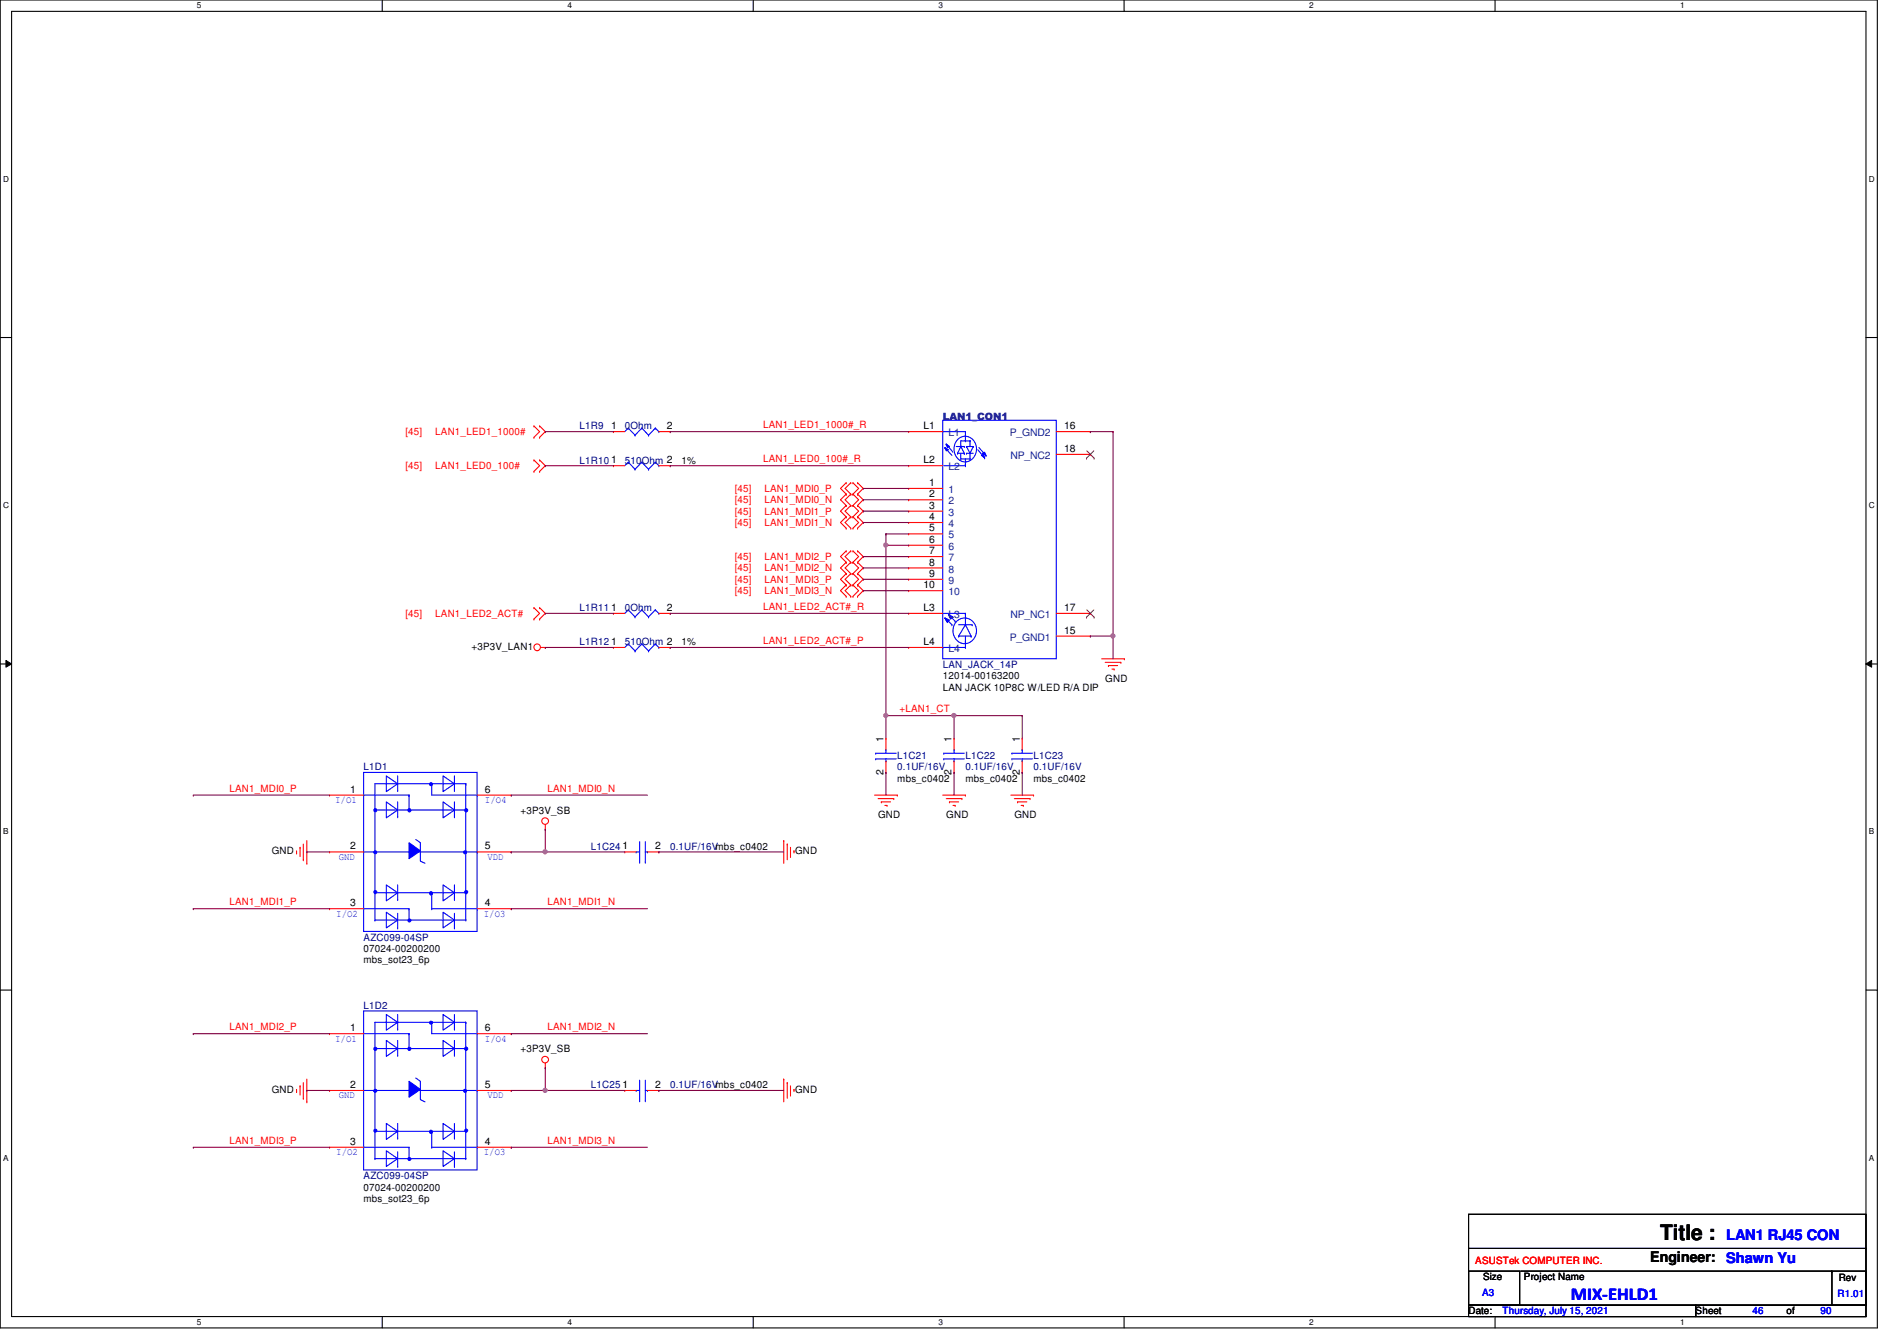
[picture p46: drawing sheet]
<svg xmlns="http://www.w3.org/2000/svg" width="297mm" height="210mm" viewBox="0 0 297 210" stroke-linecap="round" stroke-linejoin="round" font-family="sans-serif">
<defs><g id="words">
<text font-size="3.3" x="260" y="194.1">Title :</text>
<text font-size="2.8" fill="#00f" x="246" y="203.5">MIX-EHLD1</text>
<text font-size="2.3" x="258.4" y="197.5">Engineer:</text>
<g font-size="2.3" fill="#00f">
<text x="270.3" y="194.1">LAN1 RJ45 CON</text>
<text x="270.3" y="197.7">Shawn Yu</text>
</g>
<g font-size="1.6" fill="#000080">
<text x="147.6" y="65.7">LAN1_CON1</text>
<text x="90.7" y="67.2">L1R9</text>
<text x="97.8" y="67.2">0Ohm</text>
<text x="90.7" y="72.6">L1R10</text>
<text x="97.8" y="72.6">510Ohm 2</text>
<text x="90.7" y="95.7">L1R11</text>
<text x="97.8" y="95.7">0Ohm</text>
<text x="90.7" y="101">L1R12</text>
<text x="97.8" y="101">510Ohm 2</text>
<text x="147.6" y="104.6">LAN_JACK_14P</text>
<text x="140.5" y="118.8">L1C21</text>
<text x="151.2" y="118.8">L1C22</text>
<text x="161.8" y="118.8">L1C23</text>
<text x="56.9" y="120.6">L1D1</text>
<text x="140.5" y="120.6">0.1UF/16V</text>
<text x="151.2" y="120.6">0.1UF/16V</text>
<text x="161.8" y="120.6">0.1UF/16V</text>
<text x="92.5" y="133">L1C24</text>
<text x="104.9" y="133">0.1UF/16Vmbs_c0402</text>
<text x="56.9" y="147.2">AZC099-04SP</text>
<text x="56.9" y="157.9">L1D2</text>
<text x="92.5" y="170.3">L1C25</text>
<text x="104.9" y="170.3">0.1UF/16Vmbs_c0402</text>
<text x="56.9" y="184.6">AZC099-04SP</text>
</g>
<g font-size="1.6" fill="#f00">
<text x="63.5" y="68.1">[45]</text>
<text x="68.2" y="68.1">LAN1_LED1_1000#</text>
<text x="119.5" y="67">LAN1_LED1_1000#_R</text>
<text x="63.5" y="73.4">[45]</text>
<text x="68.2" y="73.4">LAN1_LED0_100#</text>
<text x="115.1" y="77">[45]</text>
<text x="119.5" y="72.3">LAN1_LED0_100#_R</text>
<text x="119.7" y="77">LAN1_MDI0_P</text>
<text x="115.1" y="78.8">[45]</text>
<text x="115.1" y="80.6">[45]</text>
<text x="115.1" y="82.3">[45]</text>
<text x="119.7" y="78.8">LAN1_MDI0_N</text>
<text x="119.7" y="80.6">LAN1_MDI1_P</text>
<text x="119.7" y="82.3">LAN1_MDI1_N</text>
<text x="115.1" y="87.7">[45]</text>
<text x="115.1" y="89.5">[45]</text>
<text x="119.7" y="87.7">LAN1_MDI2_P</text>
<text x="119.7" y="89.5">LAN1_MDI2_N</text>
<text x="115.1" y="91.2">[45]</text>
<text x="115.1" y="93">[45]</text>
<text x="119.5" y="95.5">LAN1_LED2_ACT#_R</text>
<text x="119.7" y="91.2">LAN1_MDI3_P</text>
<text x="119.7" y="93">LAN1_MDI3_N</text>
<text x="63.5" y="96.6">[45]</text>
<text x="68.2" y="96.6">LAN1_LED2_ACT#</text>
<text x="119.5" y="100.8">LAN1_LED2_ACT#_P</text>
<text x="140.8" y="111.5">+LAN1_CT</text>
<text x="35.9" y="123.9">LAN1_MDI0_P</text>
<text x="85.7" y="123.9">LAN1_MDI0_N</text>
<text x="35.9" y="141.7">LAN1_MDI1_P</text>
<text x="85.7" y="141.7">LAN1_MDI1_N</text>
<text x="35.9" y="161.2">LAN1_MDI2_P</text>
<text x="85.7" y="161.2">LAN1_MDI2_N</text>
<text x="35.9" y="179">LAN1_MDI3_P</text>
<text x="85.7" y="179">LAN1_MDI3_N</text>
<text x="231" y="197.9">ASUSTek COMPUTER INC.</text>
</g>
<g font-size="1.6">
<text x="95.7" y="67.2">1</text>
<text x="104.4" y="67.2">2</text>
<text x="144.6" y="67.2">L1</text>
<text x="166.6" y="67.2">16</text>
<text x="166.6" y="70.7">18</text>
<text x="95.7" y="72.5">1</text>
<text x="106.7" y="72.6">1%</text>
<text x="144.6" y="72.5">L2</text>
<text x="145.5" y="76.1">1</text>
<text x="145.5" y="77.9">2</text>
<text x="145.5" y="79.6">3</text>
<text x="145.5" y="81.4">4</text>
<text x="145.5" y="83.2">5</text>
<text x="145.5" y="85">6</text>
<text x="145.5" y="86.7">7</text>
<text x="145.5" y="88.5">8</text>
<text x="95.7" y="95.6">1</text>
<text x="104.4" y="95.6">2</text>
<text x="144.6" y="95.6">L3</text>
<text x="144.6" y="92.1">10</text>
<text x="145.5" y="90.3">9</text>
<text x="166.6" y="95.6">17</text>
<text x="73.8" y="101.7">+3P3V_LAN1</text>
<text x="95.7" y="101">1</text>
<text x="106.7" y="101">1%</text>
<text x="144.6" y="101">L4</text>
<text x="166.6" y="99.2">15</text>
<text x="147.6" y="106.3">12014-00163200</text>
<text x="173.1" y="106.7">GND</text>
<text x="147.6" y="108.1">LAN JACK 10P8C W/LED R/A DIP</text>
<text x="138.3" y="116.1" transform="rotate(-90 138.3 116.1)">1</text>
<text x="149" y="116.1" transform="rotate(-90 149 116.1)">1</text>
<text x="159.7" y="116.1" transform="rotate(-90 159.7 116.1)">1</text>
<text x="54.8" y="124.1">1</text>
<text x="75.9" y="124.1">6</text>
<text x="138.3" y="121.2" transform="rotate(-90 138.3 121.2)">2</text>
<text x="140.5" y="122.3">mbs_c0402</text>
<text x="149" y="121.2" transform="rotate(-90 149 121.2)">2</text>
<text x="151.2" y="122.3">mbs_c0402</text>
<text x="159.7" y="121.2" transform="rotate(-90 159.7 121.2)">2</text>
<text x="161.8" y="122.3">mbs_c0402</text>
<text x="81.5" y="127.3">+3P3V_SB</text>
<text x="137.5" y="128">GND</text>
<text x="148.2" y="128">GND</text>
<text x="158.8" y="128">GND</text>
<text x="42.5" y="133.7">GND</text>
<text x="54.8" y="133">2</text>
<text x="75.9" y="133">5</text>
<text x="97.5" y="133">1</text>
<text x="102.6" y="133">2</text>
<text x="124.5" y="133.7">GND</text>
<text x="54.8" y="141.9">3</text>
<text x="75.9" y="141.9">4</text>
<text x="56.9" y="149">07024-00200200</text>
<text x="56.9" y="150.8">mbs_sot23_6p</text>
<text x="54.8" y="161.4">1</text>
<text x="75.9" y="161.4">6</text>
<text x="81.5" y="164.7">+3P3V_SB</text>
<text x="42.5" y="171.1">GND</text>
<text x="54.8" y="170.3">2</text>
<text x="75.9" y="170.3">5</text>
<text x="97.5" y="170.3">1</text>
<text x="102.6" y="170.3">2</text>
<text x="124.5" y="171.1">GND</text>
<text x="54.8" y="179.2">3</text>
<text x="75.9" y="179.2">4</text>
<text x="56.9" y="186.4">07024-00200200</text>
<text x="56.9" y="188.1">mbs_sot23_6p</text>
<text x="232.2" y="200.4">Size</text>
<text x="238.6" y="200.4">Project Name</text>
<text x="287.9" y="200.6">Rev</text>
<text x="230" y="205.7">Date:</text>
<text x="265.5" y="205.7">Sheet</text>
<text x="279.7" y="205.7">of</text>
</g>
<g font-size="1.6" fill="#004080">
<text x="148.5" y="68.3">L1</text>
<text x="158.1" y="68.3">P_GND2</text>
<text x="158.2" y="71.8">NP_NC2</text>
<text x="148.5" y="77.2">1</text>
<text x="148.5" y="73.6">L2</text>
<text x="148.5" y="79">2</text>
<text x="148.5" y="80.7">3</text>
<text x="148.5" y="82.5">4</text>
<text x="148.5" y="84.3">5</text>
<text x="148.5" y="86.1">6</text>
<text x="148.5" y="87.8">7</text>
<text x="148.5" y="89.6">8</text>
<text x="148.5" y="91.4">9</text>
<text x="148.5" y="93.2">10</text>
<text x="148.5" y="96.7">L3</text>
<text x="158.1" y="100.3">P_GND1</text>
<text x="158.2" y="96.7">NP_NC1</text>
<text x="148.5" y="102.1">L4</text>
</g>
<g font-size="1.6" fill="#00f">
<text x="52.5" y="125.7">I/O1</text>
<text x="75.9" y="125.7">I/O4</text>
<text x="53" y="134.6">GND</text>
<text x="76.3" y="134.6">VDD</text>
<text x="52.7" y="143.5">I/O2</text>
<text x="75.8" y="143.5">I/O3</text>
<text x="52.5" y="163">I/O1</text>
<text x="75.9" y="163">I/O4</text>
<text x="53" y="171.9">GND</text>
<text x="76.3" y="171.9">VDD</text>
<text x="52.7" y="180.8">I/O2</text>
<text x="75.8" y="180.8">I/O3</text>
<text x="232.1" y="202.9">A3</text>
<text x="287.7" y="203.1">R1.01</text>
<text x="235.3" y="205.7">Thursday, July 15, 2021</text>
<text x="274.4" y="205.7">46</text>
<text x="285.1" y="205.7">90</text>
</g>
<g font-size="1.3">
<text x="30.8" y="1.3">5</text>
<text x="88.9" y="1.3">4</text>
<text x="146.9" y="1.3">3</text>
<text x="205" y="1.3">2</text>
<text x="263.1" y="1.3">1</text>
<text x=".5" y="28.4">D</text>
<text x="292.6" y="28.4">D</text>
<text x=".5" y="79.5">C</text>
<text x="292.6" y="79.5">C</text>
<text x=".5" y="130.6">B</text>
<text x="292.6" y="130.6">B</text>
<text x=".5" y="181.7">A</text>
<text x="292.6" y="181.7">A</text>
<text x="30.8" y="207.4">5</text>
<text x="88.9" y="207.4">4</text>
<text x="146.9" y="207.4">3</text>
<text x="205" y="207.4">2</text>
<text x="263.1" y="207.4">1</text>
</g>
</g></defs>
<path d="M0 0h294v207.9h-294zM1.8 1.8h290.4v204.3h-290.4z" fill="none" stroke="#000" stroke-width=".17"/>
<g fill="#fff">
<path d="M30.8 .2h.7v1.4h-.7z"/>
<path d="M30.8 206.2h.7v1.4h-.7z"/>
</g>
<path d="M59.9 0v1.8M59.9 206.1v1.8" fill="none" stroke="#000" stroke-width=".17"/>
<g fill="#fff">
<path d="M88.9 .2h.6v1.4h-.6z"/>
<path d="M88.9 206.2h.6v1.4h-.6z"/>
</g>
<path d="M117.9 0v1.8M117.9 206.1v1.8" fill="none" stroke="#000" stroke-width=".17"/>
<g fill="#fff">
<path d="M146.9 .2h.7v1.4h-.7z"/>
<path d="M146.9 206.2h.7v1.4h-.7z"/>
</g>
<path d="M176 0v1.8M176 206.1v1.8" fill="none" stroke="#000" stroke-width=".17"/>
<g fill="#fff">
<path d="M205 .2h.7v1.4h-.7z"/>
<path d="M205 206.2h.7v1.4h-.7z"/>
</g>
<path d="M234.1 0v1.8M234.1 206.1v1.8" fill="none" stroke="#000" stroke-width=".17"/>
<g fill="#fff">
<path d="M263.1 .2h.7v1.4h-.7z"/>
<path d="M263.1 206.2h.7v1.4h-.7z"/>
<path d="M.5 27.3h.9v1.4h-.9z"/>
<path d="M292.6 27.3h.9v1.4h-.9z"/>
<path d="M.5 78.4h.9v1.4h-.9z"/>
<path d="M292.6 78.4h.9v1.4h-.9z"/>
</g>
<path d="M0 52.8h1.8M292.2 52.8h1.8" fill="none" stroke="#000" stroke-width=".17"/>
<g fill="#fff">
<path d="M.5 129.5h.8v1.4h-.8z"/>
<path d="M292.6 129.5h.9v1.4h-.9z"/>
</g>
<path d="M0 103.9h1.8M292.2 103.9h1.8" fill="none" stroke="#000" stroke-width=".17"/>
<path d="M.9 103.4l.9 .5-.9 .5zM292.2 103.9l.9-.5v1z" fill="#000"/>
<path d="M.9 103.4l.9 .5-.9 .5zM292.2 103.9l.9-.5v1z" fill="none" stroke="#000" stroke-width=".16"/>
<g fill="#fff">
<path d="M.5 180.5h.8v1.4h-.8z"/>
<path d="M292.6 180.5h.9v1.4h-.9z"/>
</g>
<path d="M0 155h1.8M292.2 155h1.8M230 190.1h62.2v14.2h-62.2zM230 199h8v5.3h-8zM230 195.4h62.2M238.1 199h48.7M286.8 199h5.4v5.3h-5.4zM286.8 199h.1M292.2 195.4h.1M230 204.3h35.5v1.8h-35.5zM265.5 204.3h26.7v1.8h-26.7z" fill="none" stroke="#000" stroke-width=".17"/>
<g fill="none" stroke="#f00" stroke-width=".17">
<path d="M83.6 68.5h.1M83.6 66.7h.1M83.6 73.8h.1M83.6 72h.1M83.6 66.7l.9 .9-.9 .9M83.6 72l.9 .9-.9 .9M84.5 66.7h.1M84.5 68.5h.1M84.5 72h.1M84.5 73.8h.1M84.5 66.7l.9 .9-.9 .9M84.5 72l.9 .9-.9 .9"/>
<path d="M132.5 75.6h.1M132.5 77.3h.1M132.5 79.1h.1M132.5 79.1l-.9 .9 .9 .9M132.5 75.6l-.9 .9 .9 .8M132.5 77.3l-.9 .9 .9 .9M133.2 77.3h.1M133.2 75.6h.1M133.2 79.1h.1M133.2 75.6l-.9 .9 .9 .8M133.2 77.3l-.9 .9 .9 .9M133.2 79.1l-.9 .9 .9 .9"/>
<path d="M133.6 77.3h.1M133.6 75.6h.1M133.6 79.1h.1M133.6 75.6l.8 .9-.8 .8M133.6 77.3l.8 .9-.8 .9M133.6 79.1l.8 .9-.8 .9M134.3 75.6h.1M134.3 77.3h.1M134.3 79.1h.1M134.3 75.6l.9 .9-.9 .8M134.3 79.1l.9 .9-.9 .9M134.3 77.3l.9 .9-.9 .9"/>
<path d="M83.6 96.9h.1M83.6 95.1h.1M83.6 95.1l.9 .9-.9 .9M84.5 95.1h.1M84.5 96.9h.1M84.5 95.1l.9 .9-.9 .9M132.5 80.9h.1M132.5 82.7h.1M132.5 86.2h.1M132.5 88h.1M132.5 89.8h.1M132.5 91.6h.1"/>
<path d="M132.5 93.3h.1M132.5 80.9l-.9 .9 .9 .9M132.5 89.8l-.9 .9 .9 .9M132.5 86.2l-.9 .9 .9 .9M132.5 91.6l-.9 .9 .9 .8M132.5 88l-.9 .9 .9 .9M133.2 80.9h.1M133.2 82.7h.1M133.2 88h.1M133.2 86.2h.1M133.2 89.8h.1M133.2 91.6h.1"/>
<path d="M133.2 93.3h.1M133.2 80.9l-.9 .9 .9 .9M133.2 86.2l-.9 .9 .9 .9M133.2 88l-.9 .9 .9 .9M133.2 89.8l-.9 .9 .9 .9M133.2 91.6l-.9 .9 .9 .8M133.6 80.9h.1M133.6 82.7h.1M133.6 88h.1M133.6 86.2h.1M133.6 89.8h.1M133.6 91.6h.1"/>
<path d="M133.6 93.3h.1M133.6 80.9l.8 .9-.8 .9M133.6 86.2l.8 .9-.8 .9M133.6 88l.8 .9-.8 .9M133.6 89.8l.8 .9-.8 .9M133.6 91.6l.8 .9-.8 .8M134.3 80.9h.1M134.3 82.7h.1M134.3 86.2h.1M134.3 88h.1M134.3 89.8h.1M134.3 91.6h.1"/>
<path d="M134.3 93.3h.1M134.3 80.9l.9 .9-.9 .9M134.3 86.2l.9 .9-.9 .9M134.3 89.8l.9 .9-.9 .9M134.3 88l.9 .9-.9 .9M134.3 91.6l.9 .9-.9 .8M84.7 101.3h.7M85.4 101.3h.1M138.7 115.6h.1M138.7 115.6v1.7M138.7 119.1v1.8M172.5 103.1h3.6"/>
<path d="M173.1 103.7h2.4M173.6 104.2h.1M173.6 104.2h1.4M174.1 104.7h.4M174.5 104.7h.1M175.5 103.7h.1M176.1 103.1h.1M46.4 133.5h.1M46.4 133.2v.3M47 132.6h.1M47 132.6v1.5M47.5 134.6h.1"/>
<path d="M47.5 132.1v2.5M48 135.1h.1M48 131.6v3.5M85.4 129.8h.1M85.4 129.1v.7M122.7 131.6h.1M122.7 131.6v3.5M123.3 132.1h.1M123.3 132.1v2.5M123.8 134.1h.1M123.8 132.6v1.5M124.3 133.2h.1"/>
<path d="M124.3 133.2v.3M136.9 124.5h3.6M137.5 125h2.5M138 125.5h.1M138 125.5h1.4M138.6 126.1h.3M138.7 120.9h.1M138.9 126.1h.1M140 125h.1M140.5 124.5h.1M147.6 124.5h3.6M148.2 125h2.4"/>
<path d="M148.7 125.5h.1M148.7 125.5h1.4M149.2 126.1h.4M149.6 126.1h.1M150.6 125h.1M151.2 124.5h.1M158.3 124.5h3.5M158.8 125h2.5M159.3 125.5h.1M159.3 125.5h1.5M159.9 126.1h.3M160.2 126.1h.1"/>
<path d="M161.3 125h.1M161.8 124.5h.1M46.4 170.9h.1M46.4 170.5v.4M47 170h.1M47 170v1.4M47.5 171.9h.1M47.5 169.5v2.4M48 172.5h.1M48 168.9v3.6M85.4 167.1h.1M85.4 166.4v.7"/>
<path d="M122.7 168.9h.1M122.7 168.9v3.6M123.3 169.5h.1M123.3 169.5v2.4M123.8 171.4h.1M123.8 170v1.4M124.3 170.5h.1M124.3 170.5v.4"/>
<circle cx="84.1" cy="101.3" r=".52"/>
<circle cx="85.4" cy="128.5" r=".52"/>
<circle cx="85.4" cy="165.9" r=".52"/>
</g>
<g fill="none" stroke="#00f" stroke-width=".17">
<path d="M137.1 117.9h.1M137.1 118.8h.1M137.1 117.9h3.2M137.1 118.8h3.2M138.7 117.3h.1M138.7 119.1h.1M138.7 117.3v.6M138.7 118.8v.3M62.3 158.8v2.3M71.2 158.8v2.3M56.9 161.8h7.1M56.9 179.6h7.1"/>
<path d="M58.7 177.1h14.2M58.7 164.1h14.2M62.3 161.1h.1M62.3 165.2h.1M62.3 178.1h.1M62.3 162.9v2.3M62.3 175.9v2.2M64 161.8h.1M64 179.6h.1M64 161.8v2.3M67.6 160h.1M67.6 160v1.8h7.1"/>
<path d="M67.6 179.6h7.1M71.2 161.1h.1M71.2 165.2h.1M71.2 178.1h.1M71.2 162.9v2.3M71.2 175.9v2.2M72.9 160h.1M72.9 177.1h.1M72.9 164.1h.1M72.9 160h-14.2v21.4M72.9 160v21.4M74.7 179.6h.1"/>
<path d="M74.7 161.8h.1M58.7 181.4h.1M62.3 182.6h.1M62.3 180.3v2.3M71.2 182.6h.1M71.2 180.3v2.3"/>
</g>
<path d="M58.6 164l.2-.1 .2 .1-.1 .3-.1 .1-.2-.1z" fill-rule="evenodd" fill="#00f"/>
<path d="M58.6 164l.2-.1 .2 .1-.1 .3-.1 .1-.2-.1z" fill="none" stroke="#00f" stroke-width=".17"/>
<path d="M72.8 164l.2-.1 .2 .1v.3l-.2 .1-.2-.1z" fill-rule="evenodd" fill="#00f"/>
<path d="M72.8 164l.2-.1 .2 .1v.3l-.2 .1-.2-.1z" fill="none" stroke="#00f" stroke-width=".17"/>
<path d="M72.8 176.8h.4v.2v.1l-.2 .1-.2-.1z" fill-rule="evenodd" fill="#00f"/>
<path d="M72.8 176.8h.4v.2v.1l-.2 .1-.2-.1z" fill="none" stroke="#00f" stroke-width=".17"/>
<path d="M58.6 176.8h.3l.1 .2-.1 .1-.1 .1-.2-.1z" fill-rule="evenodd" fill="#00f"/>
<path d="M56.9 158.2h17.8v24.9h-17.8zM58.6 176.8h.3l.1 .2-.1 .1-.1 .1-.2-.1zM58.9 170.7h14M64 179.6v1.8M67.6 179.6h.1M67.6 177.1v2.5M72.9 170.7h.1M64 181.4h.1" fill="none" stroke="#00f" stroke-width=".17"/>
<path d="M64 169.2l1.8 1.3-1.8 1.2z" fill="#00f"/>
<path d="M56.9 170.7h1.6M58.5 170.7h.1M64 169.2l1.8 1.3-1.8 1.2zM72.9 170.7h1.8M74.7 170.7h.1" fill="none" stroke="#00f" stroke-width=".17"/>
<path d="M58.6 170.6h.3l.1 .1-.1 .2-.1 .1-.2-.1z" fill-rule="evenodd" fill="#00f"/>
<path d="M58.6 170.6h.3l.1 .1-.1 .2-.1 .1-.2-.1z" fill="none" stroke="#00f" stroke-width=".17"/>
<path d="M63.9 181.2h.4v.2v.2l-.2 .1-.2-.1z" fill-rule="evenodd" fill="#00f"/>
<path d="M63.9 181.2h.4v.2v.2l-.2 .1-.2-.1z" fill="none" stroke="#00f" stroke-width=".17"/>
<path d="M67.3 177l.2-.1 .2 .1v.3l-.2 .1-.2-.1z" fill-rule="evenodd" fill="#00f"/>
<path d="M67.3 177l.2-.1 .2 .1v.3l-.2 .1-.2-.1z" fill="none" stroke="#00f" stroke-width=".17"/>
<path d="M63.9 164l.2-.1 .2 .1v.3l-.2 .1-.2-.1z" fill-rule="evenodd" fill="#00f"/>
<path d="M63.9 164l.2-.1 .2 .1v.3l-.2 .1-.2-.1z" fill="none" stroke="#00f" stroke-width=".17"/>
<path d="M67.3 159.9h.4v.2v.1l-.2 .1-.2-.1z" fill-rule="evenodd" fill="#00f"/>
<path d="M67.3 159.9h.4v.2v.1l-.2 .1-.2-.1z" fill="none" stroke="#00f" stroke-width=".17"/>
<path d="M72.7 170.6h.3l.1 .1-.1 .2-.2 .1-.1-.1z" fill-rule="evenodd" fill="#00f"/>
<g fill="none" stroke="#00f" stroke-width=".17">
<path d="M98.4 100.8h.1M98.4 100.8l1 1.1M98.4 100.8l-.6 .5M99.4 101.9h.1M100.5 100.8h.1M100.5 100.8l1.1 1.1M100.5 100.8l-1.1 1.1M101.6 101.9h.1M102.6 100.8h.1M102.6 100.8l.6 .5M102.6 100.8l-1 1.1M103.2 101.3h.1"/>
<path d="M158.4 117.9h.1M158.4 118.8h.1M158.4 117.9h3.3M158.4 118.8h3.3M160.1 117.3h.1M160.1 119.1h.1M160.1 117.3v.6M160.1 118.8v.3M56.9 124.5h7.1M58.7 139.7h14.2M58.7 126.8h14.2M62.3 123.7h.1"/>
<path d="M62.3 127.8h.1M62.3 121.5v2.2M62.3 125.5v2.3M62.3 138.5v2.3M64 124.5h.1M64 124.5v2.3M67.6 122.7h.1M67.6 122.7v1.8h7.1M71.2 123.7h.1M71.2 127.8h.1M71.2 121.5v2.2M71.2 125.5v2.3"/>
<path d="M71.2 138.5v2.3M72.9 122.7h.1M72.9 139.7h.1M72.9 126.8h.1M72.9 122.7h-14.2v21.3M72.9 122.7v21.3M74.7 124.5h.1M56.9 142.2h7.1M58.7 144h.1M60.5 158.8l1.8 1.2-1.8 1.2zM62.3 140.8h.1M62.3 145.2h.1"/>
<path d="M62.3 143v2.2M64 142.2h.1M67.6 142.2h7.1M69.4 158.8l1.8 1.2-1.8 1.2zM71.2 140.8h.1M71.2 145.2h.1M71.2 143v2.2M74.7 142.2h.1M60.5 162.9l1.8 1.2-1.8 1.3zM60.5 175.9l1.8 1.2-1.8 1.3zM65.1 168.7l.7 .5v2.9l.7 .4M69.4 162.9l1.8 1.2-1.8 1.3z"/>
<path d="M69.4 175.9l1.8 1.2-1.8 1.3zM72.7 170.6h.3l.1 .1-.1 .2-.2 .1-.1-.1zM58.7 181.4h14.2M60.5 180.1l1.8 1.3-1.8 1.2zM69.4 180.1l1.8 1.3-1.8 1.2zM72.9 181.4h.1"/>
</g>
<g fill="none" stroke="#f00" stroke-width=".17">
<path d="M96.1 101.3h.1M96.1 101.3h1.7M103.2 101.3h1.7M104.9 101.3h.1M160.1 115.6h.1M160.1 115.6v1.7M160.1 119.1v1.8M160.1 120.9h.1M51.6 161.8h.1M51.6 170.7h.1M51.6 179.6h.1M51.6 161.8h5.3"/>
<path d="M51.6 170.7h5.3M51.6 179.6h5.3M74.7 161.8h5.3M74.7 170.7h5.3M74.7 179.6h5.3M80 179.6h.1M80 170.7h.1M80 161.8h.1"/>
</g>
<path d="M58.6 126.6h.2l.2 .1-.1 .3-.1 .1-.2-.1z" fill-rule="evenodd" fill="#00f"/>
<path d="M58.6 126.6h.2l.2 .1-.1 .3-.1 .1-.2-.1z" fill="none" stroke="#00f" stroke-width=".17"/>
<path d="M72.8 126.6h.2l.2 .1v.3l-.2 .1-.2-.1z" fill-rule="evenodd" fill="#00f"/>
<path d="M72.8 126.6h.2l.2 .1v.3l-.2 .1-.2-.1z" fill="none" stroke="#00f" stroke-width=".17"/>
<path d="M72.8 139.5h.4v.1v.2l-.2 .1-.2-.1z" fill-rule="evenodd" fill="#00f"/>
<path d="M72.8 139.5h.4v.1v.2l-.2 .1-.2-.1z" fill="none" stroke="#00f" stroke-width=".17"/>
<path d="M58.6 139.5h.3l.1 .1-.1 .2-.1 .1-.2-.1z" fill-rule="evenodd" fill="#00f"/>
<path d="M56.9 120.9h17.8v24.9h-17.8zM58.6 139.5h.3l.1 .1-.1 .2-.1 .1-.2-.1zM58.9 133.3h14M67.6 139.7v2.5M72.9 133.3h.1M64 144h.1M64 142.2v1.8M67.6 142.2h.1" fill="none" stroke="#00f" stroke-width=".17"/>
<path d="M64 131.9l1.8 1.3-1.8 1.2z" fill="#00f"/>
<path d="M56.9 133.3h1.6M58.5 133.3h.1M64 131.9l1.8 1.3-1.8 1.2zM72.9 133.3h1.8M74.7 133.3h.1" fill="none" stroke="#00f" stroke-width=".17"/>
<path d="M58.6 133.2h.3l.1 .2-.1 .2h-.1h-.2z" fill-rule="evenodd" fill="#00f"/>
<path d="M58.6 133.2h.3l.1 .2-.1 .2h-.1h-.2z" fill="none" stroke="#00f" stroke-width=".17"/>
<path d="M63.9 143.9h.4v.2v.1l-.2 .1-.2-.1z" fill-rule="evenodd" fill="#00f"/>
<path d="M63.9 143.9h.4v.2v.1l-.2 .1-.2-.1z" fill="none" stroke="#00f" stroke-width=".17"/>
<path d="M67.3 139.6h.2l.2 .1v.3l-.2 .1-.2-.1z" fill-rule="evenodd" fill="#00f"/>
<path d="M67.3 139.6h.2l.2 .1v.3l-.2 .1-.2-.1z" fill="none" stroke="#00f" stroke-width=".17"/>
<path d="M63.9 126.6h.2l.2 .1v.3l-.2 .1-.2-.1z" fill-rule="evenodd" fill="#00f"/>
<path d="M63.9 126.6h.2l.2 .1v.3l-.2 .1-.2-.1z" fill="none" stroke="#00f" stroke-width=".17"/>
<path d="M67.3 122.6h.4v.1v.2l-.2 .1-.2-.1z" fill-rule="evenodd" fill="#00f"/>
<path d="M67.3 122.6h.4v.1v.2l-.2 .1-.2-.1z" fill="none" stroke="#00f" stroke-width=".17"/>
<path d="M72.7 133.2h.3l.1 .2-.1 .2h-.2h-.1z" fill-rule="evenodd" fill="#00f"/>
<g fill="none" stroke="#00f" stroke-width=".17">
<path d="M98.4 67h.1M98.4 72.3h.1M98.4 67l1 1.1M98.4 67l-.6 .6M98.4 72.3l1 1.1M98.4 72.3l-.6 .6M99.4 68.1h.1M99.4 73.4h.1M100.5 67h.1M100.5 72.3h.1M100.5 67l1.1 1.1M100.5 67l-1.1 1.1"/>
<path d="M100.5 72.3l1.1 1.1M100.5 72.3l-1.1 1.1M101.6 68.1h.1M101.6 73.4h.1M102.6 67h.1M102.6 72.3h.1M102.6 67l.6 .6M102.6 67l-1 1.1M102.6 72.3l.6 .6M102.6 72.3l-1 1.1M103.2 67.6h.1M103.2 72.9h.1"/>
<path d="M147.6 65.8h17.8v37.3h-17.8zM147.6 67.6h3.6M147.8 72.9h3.4M149.7 69.9h1.3M149.9 68.9a1.74 1.74 0 0 1 2-.4 1.74 1.74 0 0 1 1 1.8 1.75 1.75 0 0 1-1 1.8 1.75 1.75 0 0 1-2-.4 2.25 2.25 0 0 1 0-2.8zM149.9 71h.1M149.9 71h1.1M150.4 71.8h.1M150.4 69.9h.1M150.4 71v.8M150.4 69.9l-.5 1.1M150.4 69.9l.6 1.1"/>
<path d="M150.4 71.8h1.5M151 71h.1M151 69.9h.1M151.2 72.7h.1M151.2 69h.1M151.2 67.6h.1M151.2 72.9h.1M151.2 67.6v1.4M151.2 71.8v1.1M151.3 69.9h.1M151.3 71h.1M151.3 71h1.1"/>
<path d="M151.3 69.9h1.1M151.3 69.9l.6 1.1M151.9 69h.1M151.9 71h.1M151.9 71.8h.1M151.9 69h-1.5v.9M151.9 69v.9M151.9 71v.8M152.4 69.9h.1M152.4 69.9l-.5 1.1M153.1 70.4l1.1 1.3M154.2 71.7h.1"/>
<path d="M98.4 95.5h.1M98.4 95.5l1 1.1M98.4 95.5l-.6 .5M99.4 96.6h.1M100.5 95.5h.1M100.5 95.5l1.1 1.1M100.5 95.5l-1.1 1.1M101.6 96.6h.1M102.6 95.5h.1M102.6 95.5l.6 .5M102.6 95.5l-1 1.1M103.2 96h.1"/>
<path d="M147.6 96h3.6M149.8 97.3a1.93 1.93 0 0 1 2.7 .1 1.93 1.93 0 0 1-.1 2.8 1.86 1.86 0 0 1-2.4 .2 1.86 1.86 0 0 1-.7-2.2zM150.1 99.6h.1M150.1 99.6l1.1-1.8 .9 1.8M150.1 99.6h2M150.1 97.8h2.1M151.2 96h.1M151.2 96v2M151.2 99.6v1.7M152.1 99.6h.1M152.2 97.8h.1M147.6 101.3h.1"/>
<path d="M147.6 101.3h3.6M151.2 100.5h.1M151.2 101.3h.1M60.5 121.5l1.8 1.2-1.8 1.2zM60.5 125.5l1.8 1.3-1.8 1.2zM60.5 138.5l1.8 1.2-1.8 1.3zM65.1 131.4l.7 .5v2.9l.7 .3M69.4 121.5l1.8 1.2-1.8 1.2zM69.4 125.5l1.8 1.3-1.8 1.2zM69.4 138.5l1.8 1.2-1.8 1.3zM72.7 133.2h.3l.1 .2-.1 .2h-.2h-.1zM99.6 133.3h.1"/>
<path d="M99.6 133.3h.6M100.2 135h.1M100.2 131.7v3.3M101 135h.1M101 131.7v3.3M101 133.3h.4M101.4 133.3h.1M58.7 144h14.2M60.5 142.8l1.8 1.2-1.8 1.2zM69.4 142.8l1.8 1.2-1.8 1.2zM72.9 144h.1M99.6 170.7h.1"/>
<path d="M99.6 170.7h.6M100.2 172.3h.1M100.2 169.1v3.2M101 172.3h.1M101 169.1v3.2M101 170.7h.4M101.4 170.7h.1"/>
</g>
<g fill="none" stroke="#f00" stroke-width=".17">
<path d="M96.1 67.6h.1M96.1 72.9h.1M96.1 67.6h1.7M96.1 72.9h1.7M103.2 67.6h1.7M103.2 72.9h1.7M104.9 67.6h.1M104.9 72.9h.1M96.1 96h.1M96.1 96h1.7M103.2 96h1.7M104.9 96h.1"/>
<path d="M51.6 124.5h.1M51.6 133.3h.1M51.6 124.5h5.3M51.6 133.3h5.3M74.7 124.5h5.3M74.7 133.3h5.3M80 133.3h.1M80 124.5h.1M97.8 133.3h.1M97.8 133.3h1.8M101.4 133.3h1.8M103.2 133.3h.1"/>
<path d="M51.6 142.2h.1M51.6 142.2h5.3M74.7 142.2h5.3M80 142.2h.1M97.8 170.7h.1M97.8 170.7h1.8M101.4 170.7h1.8M103.2 170.7h.1"/>
</g>
<path d="M153.7 71.3l.3-.2 .2 .6z" fill-rule="evenodd" fill="#00f"/>
<path d="M153.3 70.1l1.1 1.2M153.7 71.3l.3-.2 .2 .6zM154.4 71.3h.1" fill="none" stroke="#00f" stroke-width=".17"/>
<path d="M153.8 71l.4-.2 .2 .5z" fill-rule="evenodd" fill="#00f"/>
<path d="M148.2 69.5h.1M148.2 69.5l1 1.3M153.8 71l.4-.2 .2 .5zM148.5 97.2l.6 .6M149.1 97.8h.1M149.1 96.7l.5 .5M149.6 97.2h.1" fill="none" stroke="#00f" stroke-width=".17"/>
<path d="M148.2 69.5l.5 .4-.4 .2z" fill-rule="evenodd" fill="#00f"/>
<path d="M148 70.1h.1M148 70.1l1.1 1.2M148.2 69.5l.5 .4-.4 .2z" fill="none" stroke="#00f" stroke-width=".17"/>
<path d="M148 70.1l.5 .3-.3 .2z" fill-rule="evenodd" fill="#00f"/>
<path d="M148 70.1l.5 .3-.3 .2z" fill="none" stroke="#00f" stroke-width=".17"/>
<path d="M148.5 96.2l.7 .4-.4 .3z" fill-rule="evenodd" fill="#00f"/>
<path d="M148.5 96.2l.7 .4-.4 .3z" fill="none" stroke="#00f" stroke-width=".17"/>
<path d="M148 96.7l.3 .5-.3-.5 .7 .4-.4 .4z" fill-rule="evenodd" fill="#00f"/>
<path d="M148 96.7l.3 .5-.3-.5 .7 .4-.4 .4zM147.8 117.9h.1M147.8 118.8h.1M147.8 117.9h3.2M147.8 118.8h3.2M149.4 117.3h.1M149.4 119.1h.1M149.4 117.3v.6M149.4 118.8v.3" fill="none" stroke="#00f" stroke-width=".17"/>
<g fill="none" stroke="#f00" stroke-width=".17">
<path d="M142.3 76.5h.1M142.3 78.2h.1M142.3 72.9h.1M142.3 67.6h.1M142.3 76.5h5.3M142.3 78.2h5.3M142.3 72.9h5.3M142.3 67.6h5.3M165.4 67.6h5.3M165.4 71.1h5.3M170.7 67.6h.1M170.7 71.1h.1"/>
<path d="M142.3 80h.1M142.3 81.8h.1M142.3 83.6h.1M142.3 85.3h.1M142.3 96h.1M142.3 87.1h.1M142.3 88.9h.1M142.3 90.7h.1M142.3 92.5h.1M142.3 80h5.3M142.3 81.8h5.3M142.3 83.6h5.3"/>
<path d="M142.3 85.3h5.3M142.3 96h5.3M142.3 87.1h5.3M142.3 88.9h5.3M142.3 90.7h5.3M142.3 92.5h5.3M165.4 96h5.3M165.4 99.6h5.3M170.7 99.6h.1M170.7 96h.1M142.3 101.3h.1M142.3 101.3h5.3"/>
<path d="M149.4 115.6h.1M149.4 115.6v1.7M149.4 119.1v1.8M149.4 120.9h.1"/>
</g>
<path d="M170.1 71.7h.1M170.2 70.6l1.1 1.1M171.3 70.6l-1.2 1.1M171.3 71.7h.1M170.1 96.6h.1M170.2 95.5l1.1 1.1M171.3 95.5l-1.2 1.1M171.3 96.6h.1" fill="none" stroke="#804000" stroke-width=".16"/>
<path d="M170.7 67.6h.1M170.7 67.6h3.6M174.3 67.6h.1M174.3 67.6v32h-3.6M170.7 99.6h.1" fill="none" stroke="#800040" stroke-width=".17"/>
<circle cx="174.3" cy="99.5" r=".32" fill="#f0f"/>
<circle cx="174.3" cy="99.5" r=".32" fill="none" stroke="#f0f" stroke-width=".17"/>
<g fill="none" stroke="#800040" stroke-width=".17">
<path d="M85.4 72.9h.1M85.4 67.6h.1M85.4 72.9h10.7M85.4 67.6h10.7M104.9 72.9h.1M104.9 67.6h.1M104.9 72.9h37.4M104.9 67.6h37.4M135.2 76.5h.1M135.2 78.2h.1M135.2 76.5h7.1M135.2 78.2h7.1"/>
<path d="M85.4 96h.1M85.4 96h10.7M104.9 96h.1M104.9 96h37.4M135.2 80h.1M135.2 81.8h.1M135.2 87.1h.1M135.2 88.9h.1M135.2 90.7h.1M135.2 92.5h.1M135.2 80h7.1M135.2 81.8h7.1"/>
<path d="M135.2 87.1h7.1M135.2 88.9h7.1M135.2 90.7h7.1M135.2 92.5h7.1M138.7 83.6h.1M138.7 85.3h.1M138.7 83.6v32M138.7 83.6h3.6M138.7 85.3h3.6M174.3 99.6h.1M174.3 99.6v3.5M85.4 101.3h.1"/>
<path d="M85.4 101.3h10.7M104.9 101.3h.1M104.9 101.3h37.4M138.7 112h.1M138.7 120.9h.1M138.7 120.9v3.6"/>
</g>
<circle cx="138.7" cy="85.3" r=".32" fill="#f0f"/>
<circle cx="138.7" cy="85.3" r=".32" fill="none" stroke="#f0f" stroke-width=".17"/>
<path d="M138.7 112h.1M138.7 112h10.7M149.4 120.9h.1M149.4 120.9v3.6M160.1 120.9h.1M160.1 120.9v3.6" fill="none" stroke="#800040" stroke-width=".17"/>
<circle cx="149.4" cy="112" r=".32" fill="#f0f"/>
<circle cx="149.4" cy="112" r=".32" fill="none" stroke="#f0f" stroke-width=".17"/>
<circle cx="138.7" cy="112" r=".32" fill="#f0f"/>
<circle cx="138.7" cy="112" r=".32" fill="none" stroke="#f0f" stroke-width=".17"/>
<path d="M149.4 112h.1M149.4 112v3.6M149.4 112h10.7M160.1 112h.1M160.1 112v3.6M85.4 129.8h.1M85.4 129.8v3.5" fill="none" stroke="#800040" stroke-width=".17"/>
<circle cx="85.4" cy="133.3" r=".32" fill="#f0f"/>
<circle cx="85.4" cy="133.3" r=".32" fill="none" stroke="#f0f" stroke-width=".17"/>
<g fill="none" stroke="#800040" stroke-width=".17">
<path d="M30.3 124.5h.1M30.3 124.5h21.3M48 133.3h.1M48 133.3h3.6M80 133.3h.1M80 124.5h.1M80 133.3h17.8M80 124.5h21.4M85.4 133.3h.1M103.2 133.3h.1M103.2 133.3h19.5M30.3 142.2h.1"/>
<path d="M30.3 142.2h21.3M80 142.2h.1M80 142.2h21.4M80 170.7h.1M80 170.7h17.8M85.4 167.1h.1M85.4 170.7h.1M85.4 167.1v3.6"/>
</g>
<circle cx="85.4" cy="170.7" r=".32" fill="#f0f"/>
<circle cx="85.4" cy="170.7" r=".32" fill="none" stroke="#f0f" stroke-width=".17"/>
<path d="M30.3 161.8h.1M30.3 179.6h.1M30.3 161.8h21.3M30.3 179.6h21.3M48 170.7h.1M48 170.7h3.6M80 161.8h.1M80 179.6h.1M80 161.8h21.4M80 179.6h21.4M103.2 170.7h.1M103.2 170.7h19.5" fill="none" stroke="#800040" stroke-width=".17"/>
<circle cx="174.3" cy="99.5" r=".32" fill="#f0f"/>
<circle cx="174.3" cy="99.5" r=".32" fill="none" stroke="#f0f" stroke-width=".17"/>
<circle cx="138.7" cy="85.3" r=".32" fill="#f0f"/>
<circle cx="138.7" cy="85.3" r=".32" fill="none" stroke="#f0f" stroke-width=".17"/>
<circle cx="149.4" cy="112" r=".32" fill="#f0f"/>
<circle cx="149.4" cy="112" r=".32" fill="none" stroke="#f0f" stroke-width=".17"/>
<circle cx="138.7" cy="112" r=".32" fill="#f0f"/>
<circle cx="138.7" cy="112" r=".32" fill="none" stroke="#f0f" stroke-width=".17"/>
<circle cx="85.4" cy="133.3" r=".32" fill="#f0f"/>
<circle cx="85.4" cy="133.3" r=".32" fill="none" stroke="#f0f" stroke-width=".17"/>
<circle cx="85.4" cy="170.7" r=".32" fill="#f0f"/>
<circle cx="85.4" cy="170.7" r=".32" fill="none" stroke="#f0f" stroke-width=".17"/>
<use href="#words"/>
</svg>
